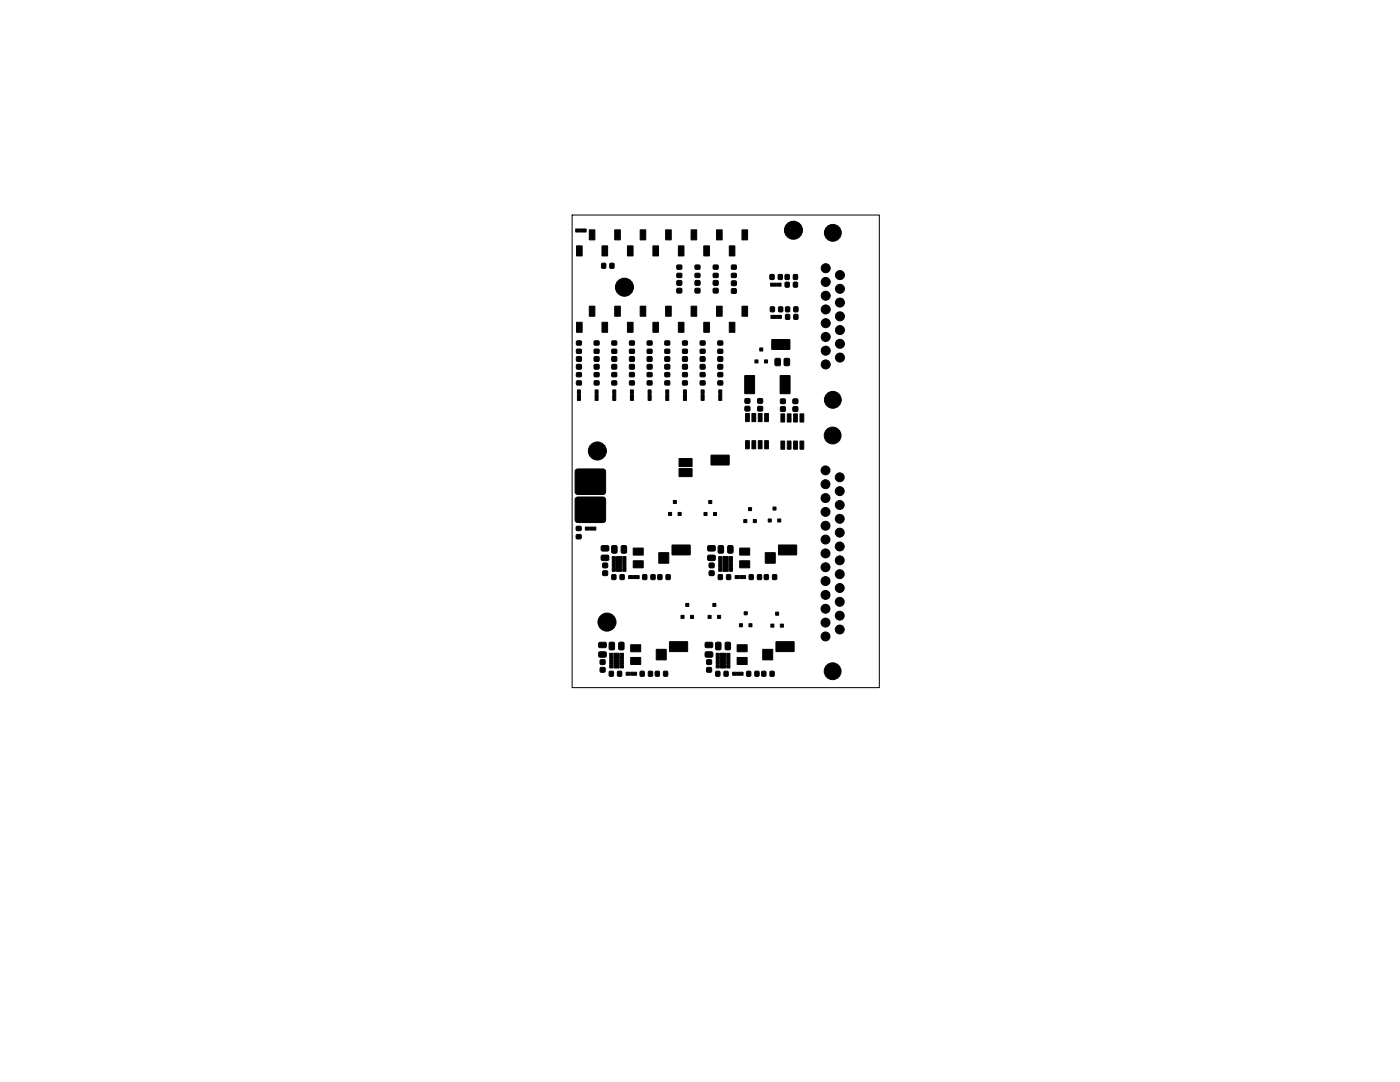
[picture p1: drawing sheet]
<svg xmlns="http://www.w3.org/2000/svg" width="279mm" height="216mm" viewBox="0 0 279 216" stroke-linecap="round" stroke-linejoin="round" font-family="sans-serif">
<g fill="#000" stroke="#000" stroke-width=".2">
<path d="M115.1 49.1h1.1l-.1 2-1-.1zM114.9 45.7h.8v.6h-.8zM115.8 45.7h1.2v.6h-1.1zM117.6 45.9h1.1v2l-1.1-.1zM120.2 49.1h1.1l-.1 2-1.1-.1zM120.1 52.6h.8v.9h-.8zM121.7 52.6h.8v.9h-.8zM122.7 45.9h1.1v2l-1.1-.1zM125.2 49.1h1.1v2l-1.1-.1zM127.8 45.9h1.1l-.1 2-1-.1zM130.3 49.1h1.1v2l-1.1-.1zM132.9 45.9h1.1l-.1 2-1.1-.1z"/>
<path d="M135.4 49.1h1.1v2l-1.1-.1zM135.1 56h.9v.9h-.9zM135.1 57.6h.9v.8h-.9zM135.1 52.9h.9v.8h-.9zM135.1 54.6h.9v.7h-.9zM137.9 45.9h1.1v2l-1.1-.1zM138.8 56h.8v.9h-.8zM138.8 57.6h.8v.8h-.8zM138.7 52.9h1v.8h-1zM138.7 54.6h1v.7h-1zM140.5 49.1h1.1l-.1 2-1-.1zM143 45.9h1.1v2l-1.1-.1z"/>
<path d="M142.4 56h.9v.9h-.9zM142.4 57.6h.9v.8h-.9zM142.4 52.9h.9v.8h-.9zM142.4 54.6h.9v.7h-.9zM145.6 49.1h1.1l-.1 2-1.1-.1zM146 56.1h.9v.8h-.9zM146 57.6h.9v.9h-.9zM146 52.9h.9v.8h-.9zM146 54.6h.9v.7h-.9zM148.1 45.9h1.1v2l-1.1-.1zM153.8 56.5h1.1v.6h-1.1zM153.7 54.8h.8v.9h-.8z"/>
<path d="M155.1 56.5h.8v.6h-.8zM155.3 54.8h.8v.9h-.8zM156.7 56.3h.8v1h-.8zM156.7 54.8h.8v.9h-.8zM158.4 56.3h.7v1h-.7zM158.4 54.8h.7v.9h-.7zM115.1 64.3h1.1l-.1 2h-1zM115.1 71.2h.9v.9h-.9zM115.1 72.8h.9v.8h-.9zM115.1 74.4h.9v.7h-.9zM115.1 76h.9v.8h-.9zM115.1 68.1h.9v.7h-.9z"/>
<path d="M115.1 69.7h.9v.8h-.9zM115.3 78.8h.5v1.1h-.6zM115.3 77.8h.5v.8h-.5zM117.6 61.1h1.1v2h-1.1zM118.6 71.2h.9v.9h-.9zM118.6 72.8h.9v.8h-.9zM118.6 68.1h.9v.7h-.9zM118.6 69.7h.9v.8h-.9zM118.6 74.4h.9v.7h-.9zM118.6 76h.9v.8h-.9zM118.8 78.8h.6l-.1 1.1h-.5zM118.8 77.8h.6v.8h-.6z"/>
<path d="M120.2 64.3h1.1l-.1 2h-1.1zM122.7 61.1h1.1v2h-1.1zM122.1 71.2h.9v.9h-.9zM122.1 72.8h.9v.8h-.9zM122.1 68.1h.9v.7h-.9zM122.1 69.7h.9v.8h-.9zM122.1 74.4h.9v.7h-.9zM122.1 76h.9v.8h-.9zM122.3 78.8h.6v1.1h-.6zM122.3 77.8h.6v.8h-.6zM125.2 64.3h1.1v2h-1.1zM125.7 71.2h.9v.9h-.9z"/>
<path d="M125.7 72.8h.9v.8h-.9zM125.7 74.4h.9v.7h-.9zM125.7 76h.9v.8h-.9zM125.7 68.1h.9v.7h-.9zM125.7 69.7h.9v.8h-.9zM125.8 78.8h.6v1.1h-.6zM125.8 77.8h.6v.8h-.6zM127.8 61.1h1.1l-.1 2h-1zM129.2 71.2h.9v.9h-.9zM129.2 72.8h.9v.8h-.9zM129.2 74.4h.9v.7h-.9zM129.2 76h.9v.8h-.9z"/>
<path d="M129.2 68.1h.9v.7h-.9zM129.2 69.7h.9v.8h-.9zM129.4 78.8h.5v1.1h-.6zM129.4 77.8h.5v.8h-.5zM130.3 64.3h1.1v2h-1.1zM132.9 61.1h1.1l-.1 2h-1.1zM132.7 71.2h.9v.9h-.9zM132.7 72.8h.9v.8h-.9zM132.7 68.1h.9v.7h-.9zM132.7 69.7h.9v.8h-.9zM132.7 74.4h.9v.7h-.9zM132.7 76h.9v.8h-.9z"/>
<path d="M132.9 78.8h.6l-.1 1.1h-.5zM132.9 77.8h.6v.8h-.6zM135.4 64.3h1.1v2h-1.1zM136.3 71.2h.8v.9h-.8zM136.3 72.8h.8v.8h-.8zM136.2 68.1h.9v.7h-.9zM136.2 69.7h.9v.8h-.9zM136.2 74.4h.9v.7h-.9zM136.2 76h.9v.8h-.9zM136.4 78.8h.6v1.1h-.6zM136.4 77.8h.6v.8h-.6zM137.9 61.1h1.1v2h-1.1z"/>
<path d="M140.5 64.3h1.1l-.1 2h-1zM139.8 71.2h.9v.9h-.9zM139.8 72.8h.9v.8h-.9zM139.8 74.4h.9v.7h-.9zM139.8 76h.9v.8h-.9zM139.8 68.1h.9v.7h-.9zM139.8 69.7h.9v.8h-.9zM139.9 78.8h.6v1.1h-.6zM139.9 77.8h.6v.8h-.6zM143 61.1h1.1v2h-1.1zM143.3 71.2h.9v.9h-.9zM143.3 72.8h.9v.8h-.9z"/>
<path d="M143.3 68.1h.9v.7h-.9zM143.3 69.7h.9v.8h-.9zM143.3 74.4h.9v.7h-.9zM143.3 76h.9v.8h-.9zM143.5 78.8h.5v1.1h-.5zM143.5 77.8h.5v.8h-.5zM145.6 64.3h1.1l-.1 2h-1.1zM148.1 61.1h1.1v2h-1.1zM148.6 75h2l-.1 3.6-1.9-.1zM150.7 71.8h.6v.6h-.6zM151.6 69.4h.6v.6h-.6zM152.6 71.8h.6v.6h-.6z"/>
<path d="M153.9 62.9h1.1v.6h-1.1zM154 67.8h3.6v1.9h-3.5zM153.8 61.3h.7v.9h-.7zM154.7 71.6l.2-.1 .8 .1 .1 1.1-.2 .2-.7 .1-.2-.1zM155.2 62.9h.7v.6h-.7zM155.7 75h2l-.1 3.6-1.9-.1zM155.4 61.3h.8v.9h-.8zM156.5 71.6l.3-.1 .7 .1 .1 1.1-.1 .2-.7 .1-.3-.1zM156.8 61.3h.8v.9h-.8zM156.8 62.8h.8v.9h-.8zM158.5 61.3h.7v.9h-.7zM158.5 62.8h.7v.9h-.7z"/>
<path d="M114.9 99.3l.4-.1h5l.4 .1 .2 .4v4l-.2 .4-.4 .2h-5l-.4-.2-.1-.4v-4zM114.9 93.7l.4-.1h5l.4 .1 .2 .4v4l-.2 .4-.4 .2h-5l-.4-.2-.1-.4v-4zM134.4 99.9h.6v.6h-.6zM135.5 91.5h2.6v1.6h-2.5zM135.5 93.5h2.6v1.6h-2.5zM141.5 99.9h.5v.6h-.5zM141.9 90.8h3.6v1.9l-3.5 .1zM148.7 81.1h.9v.9h-.9zM148.7 79.6h.9v.8h-.9zM148.8 87.9l.7 .1v1.5h-.7zM148.8 82.5h.7v1.6h-.7zM150.1 87.9l.7 .1v1.5h-.7z"/>
<path d="M150.1 82.5h.7v1.6h-.7zM151.3 81.1h.9v.9h-.9zM151.3 79.6h.9v.8h-.9zM151.3 87.9l.8 .1v1.5h-.8zM151.3 82.5h.8v1.6h-.8zM152.6 87.9l.8 .1-.1 1.5h-.7zM152.6 82.5h.8l-.1 1.6h-.7zM155.8 81.2h.9v.8h-.9zM155.8 79.6h.9v.9h-.9zM155.9 88h.7v1.6h-.8zM155.9 82.6h.7v1.6h-.8zM157.1 88h.8l-.1 1.6h-.7z"/>
<path d="M157.1 82.6h.8l-.1 1.6h-.7zM158.3 81.2h.9v.8h-.9zM158.3 79.6h.9v.9h-.9zM158.4 88h.7v1.6h-.7zM158.4 82.6h.7v1.6h-.7zM159.7 88h.7v1.6h-.7zM159.7 82.6h.7v1.6h-.7zM115 106.7h.9v.8h-.9zM115 105.1h.9v.7h-.9zM116.8 105.2h.8v.6h-.8zM117.8 105.2h1.1v.5l-1.1 .1zM120 110.9l.3-.1h1.1l.1 .3v.6l-.3 .2-1.1-.1-.1-.2z"/>
<path d="M120 109l.3-.1h1.1l.1 .3v.6l-.3 .2-1.1-.1-.1-.2zM120.3 112.4h.9v.8h-.9zM120.3 113.9h.9v.9h-.9zM122.1 114.7h.8v.9h-.8zM122.2 111.1h.6v.6h-.6zM122.2 111.9l.6-.1v.4h-.6zM122.2 112.4l.6-.1v.4h-.6zM122.2 112.9l.6-.1v.4h-.6zM122.2 113.4h.6v.6h-.6zM123.1 111.1h1l-.1 2.9h-1zM122.1 109l.3-.2 .7 .2 .1 1.1-.2 .2-.6 .1-.3-.1zM123.8 114.7h.7v.9h-.7z"/>
<path d="M124.3 113.4h.6v.6h-.6zM124.3 112.9l.6-.1v.4h-.6zM124.3 112.4l.6-.1v.4h-.6zM124.3 111.9l.6-.1v.4h-.6zM124.3 111.1h.6v.6h-.6zM124 109l.3-.2 .7 .2 .1 1.1-.2 .2-.6 .1-.3-.1zM125.5 114.9h.7v.5h-.7zM126.4 114.9h1.1v.5h-1.1zM126.4 109.4h2v1.3h-2zM126.4 111.9h2v1.4h-2zM128.3 114.7h.7v.9h-.7zM129.9 114.7h.8v.9h-.8z"/>
<path d="M131.3 114.7h.8v.9h-.8zM131.5 110.3h2v2.1h-2zM133 114.7h.7v.9h-.7zM133.4 102.3h.6v.5h-.6zM134.1 108.8h3.6v1.9h-3.5zM135.3 102.3h.6v.5h-.6zM140.5 102.3h.6v.5h-.6zM141.3 110.8h1.3l.2 .3-.1 .6-.2 .2-1.2-.1-.1-.2zM141.3 108.9h1.3l.2 .3-.1 .6-.2 .2-1.2-.1-.1-.2zM141.6 112.4h.9v.8h-.9zM141.6 113.9h.9v.9h-.9zM142.4 102.3h.6v.5h-.6z"/>
<path d="M143.4 114.7h.7v.9h-.7zM143.4 111.1h.7v.6h-.7zM143.4 111.9l.6-.1 .1 .4h-.6zM143.4 112.4l.6-.1 .1 .4h-.6zM143.4 112.9l.6-.1 .1 .4h-.6zM143.4 113.4h.7v.6h-.7zM144.3 111.1h1v2.9h-1zM143.4 109l.2-.2 .8 .2v1.1l-.1 .2-.7 .1-.2-.1zM145 114.7h.8v.9h-.8zM145.6 113.4h.6v.6h-.6zM145.6 112.9l.5-.1 .1 .4h-.6zM145.6 112.4l.5-.1 .1 .4h-.6z"/>
<path d="M145.6 111.9l.5-.1 .1 .4h-.6zM145.6 111.1h.6v.6h-.6zM145.3 109l.2-.2 .8 .2v1.1l-.1 .2-.7 .1-.2-.1zM146.7 114.9h.8v.5h-.8zM148.5 103.7h.5v.6h-.5zM147.7 114.9h1.1v.5h-1.1zM149.4 101.3h.6v.6h-.6zM147.6 109.4h2v1.3h-2zM147.6 111.9h2v1.4h-2zM150.3 103.7h.6v.6h-.6zM149.5 114.7h.8v.9h-.8zM151.2 114.7h.7v.9h-.7z"/>
<path d="M152.6 114.7h.7v.9h-.7zM152.7 110.3h2v2.1h-2zM153.3 103.6h.6v.5h-.6zM154.2 114.7h.8v.9h-.8zM154.3 101.2h.6v.6h-.6zM155.2 103.6h.6v.5h-.6zM155.4 108.8h3.5l.1 1.9h-3.6zM119.6 130.1h1.3l.1 .2v.7l-.3 .1h-1.1l-.1-.3zM119.6 128.2h1.3l.1 .2v.7l-.3 .1h-1.1l-.1-.3zM119.8 131.7h.9v.8h-.9zM119.8 133.2h.9v.9h-.9zM121.6 134h.8v.9h-.8z"/>
<path d="M121.7 130.4h.6v.6h-.6zM121.7 131.1h.6v.4h-.6zM121.7 131.6h.6v.4h-.6zM121.7 132.1h.6v.4h-.6zM121.7 132.6h.6v.7h-.6zM122.5 130.4h1.1l-.1 2.9h-1zM121.7 128.2l.7-.1 .2 .2 .1 1.1-.2 .2-.6 .1-.3-.1v-1.2zM123.3 134h.7v.9h-.7zM123.8 132.6h.6v.7h-.6zM123.8 132.1h.6v.4h-.6zM123.8 131.6h.6v.4h-.6zM123.8 131.1h.6v.4h-.6z"/>
<path d="M123.8 130.4h.6v.6h-.6zM123.5 128.3l.3-.2 .7 .2 .1 1.1-.2 .2-.6 .1-.3-.1zM125 134.2h.7v.5h-.7zM125.9 134.2l1.1-.1v.6h-1.1zM125.9 128.7h2v1.3h-2zM125.9 131.2h2v1.4h-2zM127.8 134h.7v.9h-.7zM129.4 134h.8v.9h-.8zM130.8 134h.8v.9h-.8zM131 129.6h1.9v2.1h-1.9zM132.5 134h.7v.9h-.7zM133.6 128.1l3.6-.1v2h-3.5z"/>
<path d="M135.9 122.8h.6v.6h-.6zM136.9 120.4h.6v.6h-.6zM137.8 122.8h.6v.6h-.6zM140.8 130.2l.2-.2 1.1 .1 .2 .2-.1 .7-.2 .1h-1.2l-.1-.3zM140.8 128.3l.2-.2 1.1 .1 .2 .2-.1 .7-.2 .1h-1.2l-.1-.3zM141.3 122.8h.6v.6h-.6zM141.1 131.7h.9v.8h-.9zM141.1 133.2h.9v.9h-.9zM142.3 120.4h.6v.6h-.6zM142.9 134h.7v.9h-.7zM142.9 130.4h.6v.6h-.6zM142.9 131.1h.6l.1 .4h-.6z"/>
<path d="M142.9 131.6h.6l.1 .4h-.6zM142.9 132.1h.6l.1 .4h-.6zM142.9 132.6h.6v.7h-.6zM143.2 122.8h.6v.6h-.6zM143.8 130.4h1v2.9h-1zM142.9 128.3l.2-.2 .8 .2v1.1l-.1 .2-.7 .1-.2-.1zM144.5 134h.8v.9h-.8zM145.1 132.6h.6v.7h-.6zM145.1 132.1h.5l.1 .4h-.6zM145.1 131.6h.5l.1 .4h-.6zM145.1 131.1h.5l.1 .4h-.6zM145.1 130.4h.6v.6h-.6z"/>
<path d="M144.8 128.3l.2-.2 .8 .2v1.1l-.1 .2-.7 .1-.2-.1zM146.2 134.2h.8v.5h-.8zM147.6 124.5h.6v.6h-.6zM147.2 134.2l1.1-.1v.6h-1.1zM148.5 122.1h.6v.6h-.6zM147.1 128.7h2v1.3h-2zM147.1 131.2h2v1.4h-2zM149.5 124.5h.6v.6h-.6zM149 134h.8v.9h-.8zM150.7 134h.7v.9h-.7zM152.1 134h.7v.9h-.7zM152.2 129.6h2v2.1h-2z"/>
<path d="M153.7 134h.8v.9h-.8zM153.9 124.5h.5v.6h-.5zM154.8 122.2h.6v.5h-.6zM154.9 128.1l3.5-.1 .1 2h-3.6zM155.7 124.5h.6v.6h-.6z"/>
<circle cx="124.6" cy="57.3" r="1.8"/>
<circle cx="158.3" cy="45.9" r="1.8"/>
<circle cx="164.8" cy="53.5" r=".9"/>
<circle cx="164.8" cy="59" r=".9"/>
<circle cx="164.8" cy="56.3" r=".9"/>
<circle cx="166.2" cy="46.5" r="1.68"/>
<circle cx="167.6" cy="54.9" r=".9"/>
<circle cx="167.6" cy="57.6" r=".9"/>
<circle cx="164.8" cy="64.5" r=".9"/>
<circle cx="164.8" cy="61.7" r=".9"/>
<circle cx="164.8" cy="67.2" r=".9"/>
<circle cx="164.8" cy="70" r=".9"/>
<circle cx="164.8" cy="72.7" r=".9"/>
<circle cx="166.2" cy="79.8" r="1.68"/>
<circle cx="167.6" cy="68.6" r=".9"/>
<circle cx="167.6" cy="71.3" r=".9"/>
<circle cx="167.6" cy="60.4" r=".9"/>
<circle cx="167.6" cy="63.1" r=".9"/>
<circle cx="167.6" cy="65.9" r=".9"/>
<circle cx="119.2" cy="90" r="1.8"/>
<circle cx="164.7" cy="99.4" r=".89"/>
<circle cx="164.7" cy="96.6" r=".89"/>
<circle cx="164.7" cy="93.9" r=".89"/>
<circle cx="166.2" cy="86.9" r="1.68"/>
<circle cx="167.6" cy="98" r=".89"/>
<circle cx="167.6" cy="95.2" r=".89"/>
<circle cx="164.7" cy="113.2" r=".89"/>
<circle cx="164.7" cy="104.9" r=".89"/>
<circle cx="164.7" cy="107.7" r=".89"/>
<circle cx="164.7" cy="115.9" r=".89"/>
<circle cx="164.7" cy="102.1" r=".89"/>
<circle cx="164.7" cy="110.4" r=".89"/>
<circle cx="164.7" cy="118.7" r=".89"/>
<circle cx="167.6" cy="111.8" r=".89"/>
<circle cx="167.6" cy="109" r=".89"/>
<circle cx="167.6" cy="106.3" r=".89"/>
<circle cx="167.6" cy="100.8" r=".89"/>
<circle cx="167.6" cy="114.6" r=".89"/>
<circle cx="167.6" cy="103.5" r=".89"/>
<circle cx="167.6" cy="117.3" r=".89"/>
<circle cx="121.1" cy="124.1" r="1.8"/>
<circle cx="164.7" cy="121.5" r=".89"/>
<circle cx="164.7" cy="124.2" r=".89"/>
<circle cx="164.7" cy="127" r=".89"/>
<circle cx="166.2" cy="133.9" r="1.68"/>
<circle cx="167.6" cy="120.1" r=".89"/>
<circle cx="167.6" cy="122.8" r=".89"/>
<circle cx="167.6" cy="125.6" r=".89"/>
</g>
<path d="M114.2 42.9h61.3v94.3h-61.3z" fill="none" stroke="#000" stroke-width=".2"/>
</svg>
